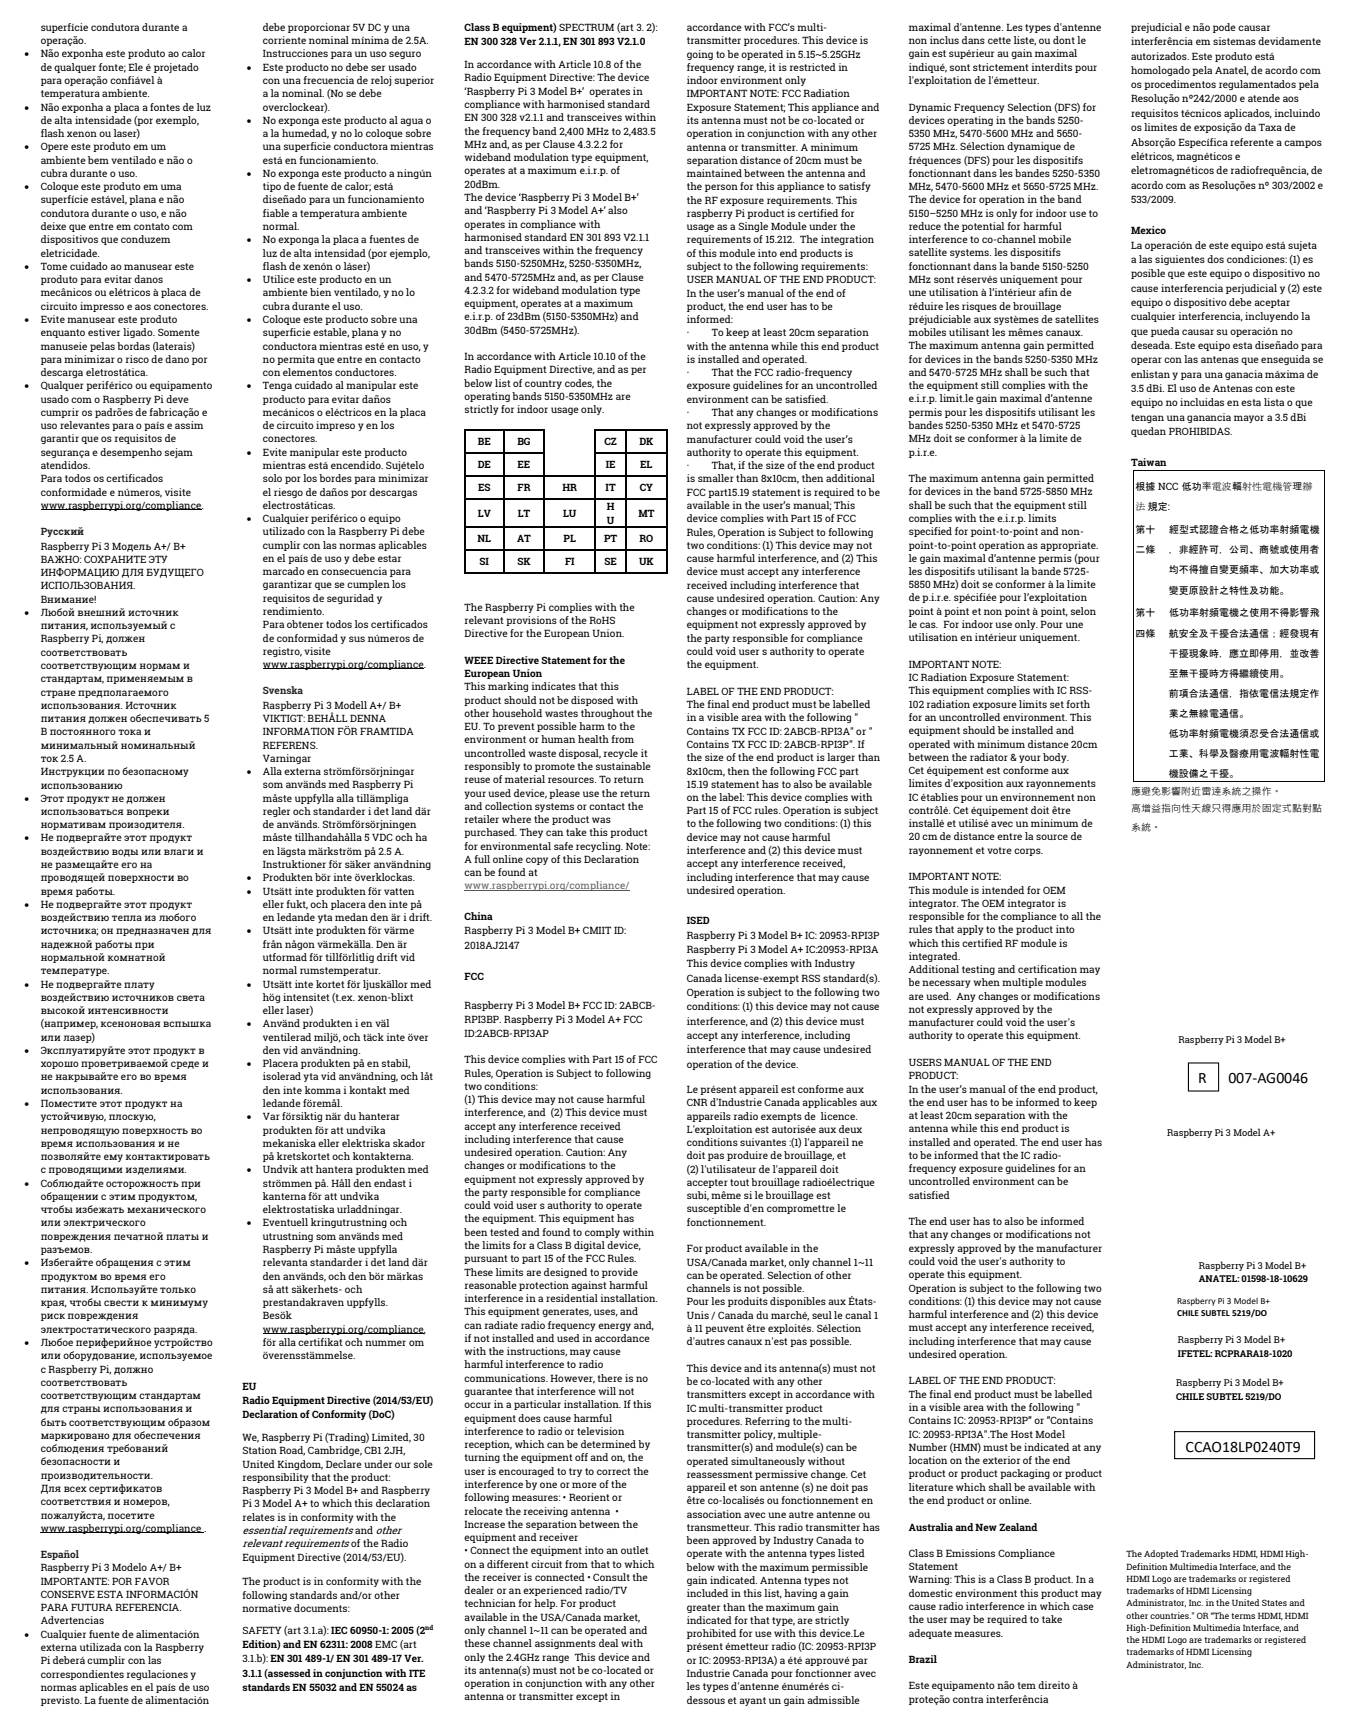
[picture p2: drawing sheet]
<svg xmlns="http://www.w3.org/2000/svg" width="330mm" height="425mm" viewBox="0 0 330 425" stroke-linecap="round" stroke-linejoin="round" font-family="sans-serif">
<defs><g id="words">
<g font-size="3.9">
<text x="294" y="265.9">R</text>
<text x="301.4" y="265.9">007-AG0046</text>
<text x="290.9" y="356.4">CCAO18LP0240T9</text>
</g>
<g font-size="2.6">
<text x="59.5" y="376.5">essential requirements and other</text>
<text x="59.5" y="379.7">relevant requirements of the Radio</text>
</g>
<g font-size="2.5">
<text x="10" y="7.6">superfície condutora durante a</text>
<text x="10" y="10.8">operação.</text>
<text x="64.5" y="7.6">debe proporcionar 5V DC y una</text>
<text x="64.5" y="10.8">corriente nominal mínima de 2.5A.</text>
<text x="114" y="7.6">Class B equipment) SPECTRUM (art 3. 2):</text>
<text x="114" y="11.1">EN 300 328 Ver 2.1.1, EN 301 893 V2.1.0</text>
<text x="168.5" y="7.6">accordance with FCC’s multi-</text>
<text x="168.5" y="10.9">transmitter procedures. This device is</text>
<text x="223" y="7.6">maximal d'antenne. Les types d'antenne</text>
<text x="223" y="10.8">non inclus dans cette liste, ou dont le</text>
<text x="277.5" y="7.6">prejudicial e não pode causar</text>
<text x="277.5" y="11.1">interferência em sistemas devidamente</text>
<text x="6" y="14.1">•</text>
<text x="10" y="14.1">Não exponha este produto ao calor</text>
<text x="10" y="17.4">de qualquer fonte; Ele é projetado</text>
<text x="60.5" y="17.4">•</text>
<text x="64.5" y="14.1">Instrucciones para un uso seguro</text>
<text x="64.5" y="17.4">Este producto no debe ser usado</text>
<text x="114" y="16.7">In accordance with Article 10.8 of the</text>
<text x="168.5" y="14.1">going to be operated in 5.15~5.25GHz</text>
<text x="168.5" y="17.4">frequency range, it is restricted in</text>
<text x="223" y="14.1">gain est supérieur au gain maximal</text>
<text x="223" y="17.4">indiqué, sont strictement interdits pour</text>
<text x="277.5" y="14.6">autorizados. Este produto está</text>
<text x="10" y="20.6">para operação confiável à</text>
<text x="10" y="23.9">temperatura ambiente.</text>
<text x="64.5" y="20.6">con una frecuencia de reloj superior</text>
<text x="64.5" y="23.9">a la nominal. (No se debe</text>
<text x="114" y="20">Radio Equipment Directive: The device</text>
<text x="114" y="23.2">‘Raspberry Pi 3 Model B+’ operates in</text>
<text x="168.5" y="20.7">indoor environment only</text>
<text x="168.5" y="23.9">IMPORTANT NOTE: FCC Radiation</text>
<text x="223" y="20.6">l'exploitation de l'émetteur.</text>
<text x="277.5" y="18.1">homologado pela Anatel, de acordo com</text>
<text x="277.5" y="21.6">os procedimentos regulamentados pela</text>
<text x="6" y="27.1">•</text>
<text x="10" y="27.1">Não exponha a placa a fontes de luz</text>
<text x="64.5" y="27.2">overclockear).</text>
<text x="114" y="26.5">compliance with harmonised standard</text>
<text x="114" y="29.8">EN 300 328 v2.1.1 and transceives within</text>
<text x="168.5" y="27.2">Exposure Statement; This appliance and</text>
<text x="223" y="27.1">Dynamic Frequency Selection (DFS) for</text>
<text x="277.5" y="25.1">Resolução nº242/2000 e atende aos</text>
<text x="277.5" y="28.7">requisitos técnicos aplicados, incluindo</text>
<text x="10" y="30.4">de alta intensidade (por exemplo,</text>
<text x="10" y="33.7">flash xenon ou laser)</text>
<text x="60.5" y="30.4">•</text>
<text x="64.5" y="30.4">No exponga este producto al agua o</text>
<text x="64.5" y="33.7">a la humedad, y no lo coloque sobre</text>
<text x="114" y="33">the frequency band 2,400 MHz to 2,483.5</text>
<text x="168.5" y="30.4">its antenna must not be co-located or</text>
<text x="168.5" y="33.7">operation in conjunction with any other</text>
<text x="223" y="30.4">devices operating in the bands 5250-</text>
<text x="223" y="33.7">5350 MHz, 5470-5600 MHz and 5650-</text>
<text x="277.5" y="32.2">os limites de exposição da Taxa de</text>
<text x="277.5" y="35.7">Absorção Específica referente a campos</text>
<text x="6" y="36.9">•</text>
<text x="10" y="36.9">Opere este produto em um</text>
<text x="10" y="40.2">ambiente bem ventilado e não o</text>
<text x="64.5" y="36.9">una superficie conductora mientras</text>
<text x="64.5" y="40.2">está en funcionamiento.</text>
<text x="114" y="36.3">MHz and, as per Clause 4.3.2.2 for</text>
<text x="114" y="39.5">wideband modulation type equipment,</text>
<text x="168.5" y="37">antenna or transmitter. A minimum</text>
<text x="168.5" y="40.2">separation distance of 20cm must be</text>
<text x="223" y="36.9">5725 MHz. Sélection dynamique de</text>
<text x="223" y="40.2">fréquences (DFS) pour les dispositifs</text>
<text x="277.5" y="39.2">elétricos, magnéticos e</text>
<text x="6" y="46.7">•</text>
<text x="10" y="43.4">cubra durante o uso.</text>
<text x="10" y="46.7">Coloque este produto em uma</text>
<text x="60.5" y="43.5">•</text>
<text x="64.5" y="43.5">No exponga este producto a ningún</text>
<text x="64.5" y="46.7">tipo de fuente de calor; está</text>
<text x="114" y="42.8">operates at a maximum e.i.r.p. of</text>
<text x="114" y="46.1">20dBm.</text>
<text x="168.5" y="43.5">maintained between the antenna and</text>
<text x="168.5" y="46.7">the person for this appliance to satisfy</text>
<text x="223" y="43.4">fonctionnant dans les bandes 5250-5350</text>
<text x="223" y="46.7">MHz, 5470-5600 MHz et 5650-5725 MHz.</text>
<text x="277.5" y="42.8">eletromagnéticos de radiofrequência, de</text>
<text x="277.5" y="46.3">acordo com as Resoluções nº 303/2002 e</text>
<text x="10" y="49.9">superfície estável, plana e não</text>
<text x="10" y="53.2">condutora durante o uso, e não</text>
<text x="64.5" y="49.9">diseñado para un funcionamiento</text>
<text x="64.5" y="53.2">fiable a temperatura ambiente</text>
<text x="114" y="49.3">The device ‘Raspberry Pi 3 Model B+’</text>
<text x="114" y="52.6">and ‘Raspberry Pi 3 Model A+’ also</text>
<text x="168.5" y="50">the RF exposure requirements. This</text>
<text x="168.5" y="53.2">raspberry Pi product is certified for</text>
<text x="223" y="49.9">The device for operation in the band</text>
<text x="223" y="53.2">5150–5250 MHz is only for indoor use to</text>
<text x="277.5" y="49.8">533/2009.</text>
<text x="10" y="59.7">dispositivos que conduzem</text>
<text x="10" y="56.4">deixe que entre em contato com</text>
<text x="60.5" y="59.7">•</text>
<text x="64.5" y="56.5">normal.</text>
<text x="64.5" y="59.7">No exponga la placa a fuentes de</text>
<text x="114" y="55.8">operates in compliance with</text>
<text x="114" y="59.1">harmonised standard EN 301 893 V2.1.1</text>
<text x="168.5" y="56.5">usage as a Single Module under the</text>
<text x="168.5" y="59.7">requirements of 15.212. The integration</text>
<text x="223" y="56.4">reduce the potential for harmful</text>
<text x="223" y="59.7">interference to co-channel mobile</text>
<text x="277.5" y="57.5">Mexico</text>
<text x="10" y="63">eletricidade.</text>
<text x="64.5" y="63">luz de alta intensidad (por ejemplo,</text>
<text x="114" y="62.3">and transceives within the frequency</text>
<text x="114" y="65.6">bands 5150-5250MHz, 5250-5350MHz,</text>
<text x="168.5" y="63">of this module into end products is</text>
<text x="223" y="62.9">satellite systems. les dispositifs</text>
<text x="277.5" y="61">La operación de este equipo está sujeta</text>
<text x="277.5" y="64.6">a las siguientes dos condiciones: (1) es</text>
<text x="6" y="66.2">•</text>
<text x="10" y="66.2">Tome cuidado ao manusear este</text>
<text x="10" y="69.5">produto para evitar danos</text>
<text x="60.5" y="69.5">•</text>
<text x="64.5" y="66.2">flash de xenón o láser)</text>
<text x="64.5" y="69.5">Utilice este producto en un</text>
<text x="114" y="68.8">and 5470-5725MHz and, as per Clause</text>
<text x="168.5" y="66.3">subject to the following requirements:</text>
<text x="168.5" y="69.5">USER MANUAL OF THE END PRODUCT:</text>
<text x="223" y="66.2">fonctionnant dans la bande 5150-5250</text>
<text x="223" y="69.5">MHz sont réservés uniquement pour</text>
<text x="277.5" y="68.1">posible que este equipo o dispositivo no</text>
<text x="277.5" y="71.6">cause interferencia perjudicial y (2) este</text>
<text x="10" y="72.7">mecânicos ou elétricos à placa de</text>
<text x="10" y="76">circuito impresso e aos conectores.</text>
<text x="64.5" y="72.8">ambiente bien ventilado, y no lo</text>
<text x="64.5" y="76">cubra durante el uso.</text>
<text x="114" y="72.1">4.2.3.2 for wideband modulation type</text>
<text x="114" y="75.4">equipment, operates at a maximum</text>
<text x="168.5" y="72.8">In the user’s manual of the end of</text>
<text x="168.5" y="76">product, the end user has to be</text>
<text x="223" y="72.7">une utilisation à l’intérieur afin de</text>
<text x="223" y="76">réduire les risques de brouillage</text>
<text x="277.5" y="75.1">equipo o dispositivo debe aceptar</text>
<text x="6" y="79.3">•</text>
<text x="10" y="79.3">Evite manusear este produto</text>
<text x="10" y="82.5">enquanto estiver ligado. Somente</text>
<text x="60.5" y="79.3">•</text>
<text x="64.5" y="79.3">Coloque este producto sobre una</text>
<text x="64.5" y="82.5">superficie estable, plana y no</text>
<text x="114" y="78.6">e.i.r.p. of 23dBm (5150-5350MHz) and</text>
<text x="114" y="81.9">30dBm (5450-5725MHz).</text>
<text x="168.5" y="79.3">informed:</text>
<text x="168.5" y="82.6">·</text>
<text x="174.7" y="82.6">To keep at least 20cm separation</text>
<text x="223" y="79.2">préjudiciable aux systèmes de satellites</text>
<text x="223" y="82.5">mobiles utilisant les mêmes canaux.</text>
<text x="277.5" y="78.6">cualquier interferencia, incluyendo la</text>
<text x="277.5" y="82.1">que pueda causar su operación no</text>
<text x="10" y="89.1">para minimizar o risco de dano por</text>
<text x="10" y="85.8">manuseie pelas bordas (laterais)</text>
<text x="64.5" y="85.8">conductora mientras esté en uso, y</text>
<text x="64.5" y="89.1">no permita que entre en contacto</text>
<text x="114" y="88.4">In accordance with Article 10.10 of the</text>
<text x="168.5" y="85.8">with the antenna while this end product</text>
<text x="168.5" y="89.1">is installed and operated.</text>
<text x="223" y="85.8">The maximum antenna gain permitted</text>
<text x="223" y="89">for devices in the bands 5250-5350 MHz</text>
<text x="277.5" y="85.6">deseada. Este equipo esta diseñado para</text>
<text x="277.5" y="89.2">operar con las antenas que enseguida se</text>
<text x="6" y="95.5">•</text>
<text x="10" y="92.3">descarga eletrostática.</text>
<text x="10" y="95.5">Qualquer periférico ou equipamento</text>
<text x="60.5" y="95.5">•</text>
<text x="64.5" y="92.3">con elementos conductores.</text>
<text x="64.5" y="95.5">Tenga cuidado al manipular este</text>
<text x="114" y="91.7">Radio Equipment Directive, and as per</text>
<text x="114" y="94.9">below list of country codes, the</text>
<text x="168.5" y="92.4">·</text>
<text x="168.5" y="95.6">exposure guidelines for an uncontrolled</text>
<text x="174.7" y="92.4">That the FCC radio-frequency</text>
<text x="223" y="92.3">and 5470-5725 MHz shall be such that</text>
<text x="223" y="95.5">the equipment still complies with the</text>
<text x="277.5" y="92.7">enlistan y para una ganacia máxima de</text>
<text x="10" y="98.8">usado com o Raspberry Pi deve</text>
<text x="64.5" y="98.8">producto para evitar daños</text>
<text x="114" y="98.2">operating bands 5150-5350MHz are</text>
<text x="114" y="101.4">strictly for indoor usage only.</text>
<text x="168.5" y="98.8">environment can be satisfied.</text>
<text x="223" y="98.8">e.i.r.p. limit.le gain maximal d’antenne</text>
<text x="277.5" y="96.2">3.5 dBi. El uso de Antenas con este</text>
<text x="277.5" y="99.7">equipo no incluidas en esta lista o que</text>
<text x="10" y="105.3">uso relevantes para o país e assim</text>
<text x="10" y="102">cumprir os padrões de fabricação e</text>
<text x="64.5" y="102.1">mecánicos o eléctricos en la placa</text>
<text x="64.5" y="105.3">de circuito impreso y en los</text>
<text x="168.5" y="102.1">·</text>
<text x="168.5" y="105.4">not expressly approved by the</text>
<text x="174.7" y="102.1">That any changes or modifications</text>
<text x="223" y="102">permis pour les dispositifs utilisant les</text>
<text x="223" y="105.3">bandes 5250-5350 MHz et 5470-5725</text>
<text x="277.5" y="103.2">tengan una ganancia mayor a 3.5 dBi</text>
<text x="277.5" y="106.7">quedan PROHIBIDAS.</text>
<text x="10" y="108.6">garantir que os requisitos de</text>
<text x="10" y="111.8">segurança e desempenho sejam</text>
<text x="60.5" y="111.8">•</text>
<text x="64.5" y="108.6">conectores.</text>
<text x="64.5" y="111.8">Evite manipular este producto</text>
<text x="117.3" y="109.3">BE</text>
<text x="127" y="109.3">BG</text>
<text x="148.3" y="109.3">CZ</text>
<text x="156.9" y="109.3">DK</text>
<text x="168.5" y="108.6">manufacturer could void the user’s</text>
<text x="168.5" y="111.9">authority to operate this equipment.</text>
<text x="223" y="108.5">MHz doit se conformer à la limite de</text>
<text x="223" y="111.8">p.i.r.e.</text>
<text x="10" y="115.1">atendidos.</text>
<text x="10" y="118.4">Para todos os certificados</text>
<text x="64.5" y="115.1">mientras está encendido. Sujételo</text>
<text x="64.5" y="118.4">solo por los bordes para minimizar</text>
<text x="117.2" y="114.9">DE</text>
<text x="127" y="114.9">EE</text>
<text x="148.6" y="114.9">IE</text>
<text x="157.1" y="114.9">EL</text>
<text x="168.5" y="115.1">·</text>
<text x="168.5" y="118.4">is smaller than 8x10cm, then additional</text>
<text x="174.7" y="115.1">That, if the size of the end product</text>
<text x="223" y="118.3">The maximum antenna gain permitted</text>
<text x="277.5" y="114.5">Taiwan</text>
<text x="10" y="121.6">conformidade e números, visite</text>
<text x="10" y="124.9">www.raspberrypi.org/compliance.</text>
<text x="64.5" y="121.6">el riesgo de daños por descargas</text>
<text x="64.5" y="124.9">electrostáticas.</text>
<text x="117.3" y="120.6">ES</text>
<text x="127" y="120.6">FR</text>
<text x="138" y="120.6">HR</text>
<text x="148.6" y="120.6">IT</text>
<text x="148.9" y="125.2">H</text>
<text x="157" y="120.6">CY</text>
<text x="168.5" y="121.7">FCC part15.19 statement is required to be</text>
<text x="168.5" y="124.9">available in the user’s manual; This</text>
<text x="223" y="121.6">for devices in the band 5725-5850 MHz</text>
<text x="223" y="124.8">shall be such that the equipment still</text>
<text x="278.6" y="125.2">法 規定:</text>
<text x="278.6" y="120.2">根據 NCC 低功率電波輻射性電機管理辦</text>
<text x="60.5" y="128.1">•</text>
<text x="64.5" y="128.1">Cualquier periférico o equipo</text>
<text x="64.5" y="131.4">utilizado con la Raspberry Pi debe</text>
<text x="117.3" y="126.8">LV</text>
<text x="127" y="126.8">LT</text>
<text x="138.2" y="126.8">LU</text>
<text x="148.9" y="128.5">U</text>
<text x="156.6" y="126.8">MT</text>
<text x="168.5" y="128.2">device complies with Part 15 of FCC</text>
<text x="168.5" y="131.4">Rules, Operation is Subject to following</text>
<text x="223" y="128.1">complies with the e.i.r.p. limits</text>
<text x="223" y="131.4">specified for point-to-point and non-</text>
<text x="278.6" y="130.8">第十</text>
<text x="286.9" y="130.8">經型式認證合格之低功率射頻電機</text>
<text x="10" y="134.9">Raspberry Pi 3 Модель A+/ B+</text>
<text x="64.5" y="134.7">cumplir con las normas aplicables</text>
<text x="64.5" y="137.9">en el país de uso y debe estar</text>
<text x="117.2" y="133.1">NL</text>
<text x="126.9" y="133.1">AT</text>
<text x="138.3" y="133.1">PL</text>
<text x="148.2" y="133.1">PT</text>
<text x="156.9" y="133.1">RO</text>
<text x="168.5" y="134.7">two conditions: (1) This device may not</text>
<text x="168.5" y="138">cause harmful interference, and (2) This</text>
<text x="223" y="134.6">point-to-point operation as appropriate.</text>
<text x="223" y="137.9">le gain maximal d’antenne permis (pour</text>
<text x="278.6" y="135.8">二條</text>
<text x="286.8" y="135.8">，非經許可，公司、商號或使用者</text>
<text x="10" y="138.1">ВАЖНО: СОХРАНИТЕ ЭТУ</text>
<text x="10" y="141.4">ИНФОРМАЦИЮ ДЛЯ БУДУЩЕГО</text>
<text x="64.5" y="141.2">marcado en consecuencia para</text>
<text x="117.7" y="138.7">SI</text>
<text x="127" y="138.7">SK</text>
<text x="138.6" y="138.7">FI</text>
<text x="148.3" y="138.7">SE</text>
<text x="156.8" y="138.7">UK</text>
<text x="168.5" y="141.2">device must accept any interference</text>
<text x="223" y="141.1">les dispositifs utilisant la bande 5725-</text>
<text x="286.8" y="140.7">均不得擅自變更頻率、加大功率或</text>
<text x="10" y="144.7">ИСПОЛЬЗОВАНИЯ.</text>
<text x="10" y="147.9">Внимание!</text>
<text x="64.5" y="144.4">garantizar que se cumplen los</text>
<text x="64.5" y="147.7">requisitos de seguridad y</text>
<text x="114" y="149.9">The Raspberry Pi complies with the</text>
<text x="168.5" y="144.4">received including interference that</text>
<text x="168.5" y="147.7">cause undesired operation. Caution: Any</text>
<text x="223" y="144.4">5850 MHz) doit se conformer à la limite</text>
<text x="223" y="147.6">de p.i.r.e. spécifiée pour l’exploitation</text>
<text x="286.8" y="145.7">變更原設計之特性及功能。</text>
<text x="6" y="151.1">•</text>
<text x="10" y="151.1">Любой внешний источник</text>
<text x="10" y="154.4">питания, используемый с</text>
<text x="64.5" y="150.9">rendimiento.</text>
<text x="64.5" y="154.2">Para obtener todos los certificados</text>
<text x="114" y="153.1">relevant provisions of the RoHS</text>
<text x="168.5" y="151">changes or modifications to the</text>
<text x="168.5" y="154.2">equipment not expressly approved by</text>
<text x="223" y="150.9">point à point et non point à point, selon</text>
<text x="223" y="154.1">le cas. For indoor use only. Pour une</text>
<text x="278.6" y="151.3">第十</text>
<text x="286.9" y="151.3">低功率射頻電機之使用不得影響飛</text>
<text x="10" y="157.7">Raspberry Pi, должен</text>
<text x="10" y="160.9">соответствовать</text>
<text x="64.5" y="157.4">de conformidad y sus números de</text>
<text x="64.5" y="160.7">registro, visite</text>
<text x="114" y="156.4">Directive for the European Union.</text>
<text x="168.5" y="157.5">the party responsible for compliance</text>
<text x="168.5" y="160.7">could void user s authority to operate</text>
<text x="223" y="157.4">utilisation en intérieur uniquement.</text>
<text x="278.6" y="156.3">四條</text>
<text x="286.8" y="156.2">航安全及干擾合法通信；經發現有</text>
<text x="286.8" y="161.2">干擾現象時，應立即停用，並改善</text>
<text x="10" y="164.2">соответствующим нормам и</text>
<text x="10" y="167.4">стандартам, применяемым в</text>
<text x="64.5" y="164">www.raspberrypi.org/compliance.</text>
<text x="114" y="162.9">WEEE Directive Statement for the</text>
<text x="114" y="166.2">European Union</text>
<text x="168.5" y="164">the equipment.</text>
<text x="223" y="163.9">IMPORTANT NOTE:</text>
<text x="223" y="167.2">IC Radiation Exposure Statement:</text>
<text x="286.8" y="166.1">至無干擾時方得繼續使用。</text>
<text x="10" y="170.7">стране предполагаемого</text>
<text x="10" y="174">использования. Источник</text>
<text x="64.5" y="173.9">Raspberry Pi 3 Modell A+/ B+</text>
<text x="114" y="169.4">This marking indicates that this</text>
<text x="114" y="172.7">product should not be disposed with</text>
<text x="168.5" y="170.5">LABEL OF THE END PRODUCT:</text>
<text x="168.5" y="173.8">The final end product must be labelled</text>
<text x="223" y="170.4">This equipment complies with IC RSS-</text>
<text x="223" y="173.7">102 radiation exposure limits set forth</text>
<text x="286.8" y="171.1">前項合法通信，指依電信法規定作</text>
<text x="10" y="177.2">питания должен обеспечивать 5</text>
<text x="64.5" y="177.2">VIKTIGT: BEHÅLL DENNA</text>
<text x="114" y="175.9">other household wastes throughout the</text>
<text x="114" y="179.2">EU. To prevent possible harm to the</text>
<text x="168.5" y="177">in a visible area with the following &quot;</text>
<text x="223" y="177">for an uncontrolled environment. This</text>
<text x="286.8" y="176">業之無線電通信。</text>
<text x="10" y="183.7">минимальный номинальный</text>
<text x="10" y="180.5">В постоянного тока и</text>
<text x="64.5" y="180.5">INFORMATION FÖR FRAMTIDA</text>
<text x="64.5" y="183.7">REFERENS.</text>
<text x="114" y="182.5">environment or human health from</text>
<text x="114" y="185.7">uncontrolled waste disposal, recycle it</text>
<text x="168.5" y="183.6">Contains TX FCC ID: 2ABCB-RPI3P&quot;. If</text>
<text x="168.5" y="180.3">Contains TX FCC ID: 2ABCB-RPI3A&quot; or &quot;</text>
<text x="223" y="180.2">equipment should be installed and</text>
<text x="223" y="183.5">operated with minimum distance 20cm</text>
<text x="286.8" y="180.9">低功率射頻電機須忍受合法通信或</text>
<text x="286.8" y="185.9">工業、科學及醫療用電波輻射性電</text>
<text x="10" y="187">ток 2.5 А.</text>
<text x="10" y="190.3">Инструкции по безопасному</text>
<text x="60.5" y="190.3">•</text>
<text x="64.5" y="187">Varningar</text>
<text x="64.5" y="190.3">Alla externa strömförsörjningar</text>
<text x="114" y="189">responsibly to promote the sustainable</text>
<text x="168.5" y="186.8">the size of the end product is larger than</text>
<text x="168.5" y="190.1">8x10cm, then the following FCC part</text>
<text x="223" y="186.7">between the radiator &amp; your body.</text>
<text x="223" y="190">Cet équipement est conforme aux</text>
<text x="286.8" y="190.8">機設備之干擾。</text>
<text x="6" y="196.7">•</text>
<text x="10" y="196.7">Этот продукт не должен</text>
<text x="10" y="193.5">использованию</text>
<text x="64.5" y="193.5">som används med Raspberry Pi</text>
<text x="64.5" y="196.7">måste uppfylla alla tillämpliga</text>
<text x="114" y="192.2">reuse of material resources. To return</text>
<text x="114" y="195.5">your used device, please use the return</text>
<text x="168.5" y="193.3">15.19 statement has to also be available</text>
<text x="168.5" y="196.6">on the label: This device complies with</text>
<text x="223" y="193.2">limites d'exposition aux rayonnements</text>
<text x="223" y="196.5">IC établies pour un environnement non</text>
<text x="277.5" y="195.1">應避免影響附近雷逹系統之操作。</text>
<text x="10" y="200">использоваться вопреки</text>
<text x="10" y="203.3">нормативам произодителя.</text>
<text x="64.5" y="200">regler och standarder i det land där</text>
<text x="64.5" y="203.2">de används. Strömförsörjningen</text>
<text x="114" y="198.7">and collection systems or contact the</text>
<text x="114" y="202">retailer where the product was</text>
<text x="168.5" y="199.8">Part 15 of FCC rules. Operation is subject</text>
<text x="168.5" y="203.1">to the following two conditions: (1) this</text>
<text x="223" y="199.7">contrôlé. Cet équipement doit être</text>
<text x="223" y="203">installé et utilisé avec un minimum de</text>
<text x="277.5" y="199.4">高增益指向性天線只得應用於固定式點對點</text>
<text x="6" y="206.5">•</text>
<text x="10" y="206.5">Не подвергайте этот продукт</text>
<text x="10" y="209.8">воздействию воды или влаги и</text>
<text x="64.5" y="206.5">måste tillhandahålla 5 VDC och ha</text>
<text x="64.5" y="209.8">en lägsta märkström på 2.5 A.</text>
<text x="114" y="205.2">purchased. They can take this product</text>
<text x="114" y="208.5">for environmental safe recycling. Note:</text>
<text x="168.5" y="206.3">device may not cause harmful</text>
<text x="168.5" y="209.6">interference and (2) this device must</text>
<text x="223" y="206.2">20 cm de distance entre la source de</text>
<text x="223" y="209.5">rayonnement et votre corps.</text>
<text x="277.5" y="204">系統。</text>
<text x="10" y="213">не размещайте его на</text>
<text x="64.5" y="213">Instruktioner för säker användning</text>
<text x="114" y="211.8">A full online copy of this Declaration</text>
<text x="114" y="215">can be found at</text>
<text x="168.5" y="212.9">accept any interference received,</text>
<text x="10" y="216.3">проводящей поверхности во</text>
<text x="10" y="219.6">время работы.</text>
<text x="60.5" y="216.3">•</text>
<text x="60.5" y="219.6">•</text>
<text x="64.5" y="216.3">Produkten bör inte överklockas.</text>
<text x="64.5" y="219.6">Utsätt inte produkten för vatten</text>
<text x="168.5" y="216.1">including interference that may cause</text>
<text x="168.5" y="219.4">undesired operation.</text>
<text x="223" y="216">IMPORTANT NOTE:</text>
<text x="223" y="219.3">This module is intended for OEM</text>
<text x="6" y="222.8">•</text>
<text x="10" y="222.8">Не подвергайте этот продукт</text>
<text x="10" y="226.1">воздействию тепла из любого</text>
<text x="64.5" y="222.8">eller fukt, och placera den inte på</text>
<text x="64.5" y="226.1">en ledande yta medan den är i drift.</text>
<text x="114" y="225.8">China</text>
<text x="168.5" y="226.9">ISED</text>
<text x="223" y="222.5">integrator. The OEM integrator is</text>
<text x="223" y="225.8">responsible for the compliance to all the</text>
<text x="10" y="229.3">источника; он предназначен для</text>
<text x="10" y="232.6">надежной работы при</text>
<text x="60.5" y="229.3">•</text>
<text x="64.5" y="229.3">Utsätt inte produkten för värme</text>
<text x="64.5" y="232.6">från någon värmekälla. Den är</text>
<text x="114" y="229.3">Raspberry Pi 3 Model B+ CMIIT ID:</text>
<text x="114" y="232.8">2018AJ2147</text>
<text x="168.5" y="230.4">Raspberry Pi 3 Model B+ IC: 20953-RPI3P</text>
<text x="168.5" y="233.9">Raspberry Pi 3 Model A+ IC:20953-RPI3A</text>
<text x="223" y="229.1">rules that apply to the product into</text>
<text x="223" y="232.3">which this certified RF module is</text>
<text x="10" y="235.9">нормальной комнатной</text>
<text x="10" y="239.1">температуре.</text>
<text x="64.5" y="235.9">utformad för tillförlitlig drift vid</text>
<text x="64.5" y="239.1">normal rumstemperatur.</text>
<text x="168.5" y="237.4">This device complies with Industry</text>
<text x="223" y="235.6">integrated.</text>
<text x="223" y="238.8">Additional testing and certification may</text>
<text x="6" y="242.4">•</text>
<text x="10" y="242.4">Не подвергайте плату</text>
<text x="10" y="245.6">воздействию источников света</text>
<text x="60.5" y="242.4">•</text>
<text x="64.5" y="242.4">Utsätt inte kortet för ljuskällor med</text>
<text x="64.5" y="245.6">hög intensitet (t.ex. xenon-blixt</text>
<text x="114" y="240.5">FCC</text>
<text x="168.5" y="244.4">Operation is subject to the following two</text>
<text x="168.5" y="240.9">Canada license-exempt RSS standard(s).</text>
<text x="223" y="242.1">be necessary when multiple modules</text>
<text x="223" y="245.3">are used. Any changes or modifications</text>
<text x="10" y="248.9">высокой интенсивности</text>
<text x="64.5" y="248.9">eller laser)</text>
<text x="114" y="247.6">Raspberry Pi 3 Model B+ FCC ID: 2ABCB-</text>
<text x="114" y="251.1">RPI3BP. Raspberry Pi 3 Model A+ FCC</text>
<text x="168.5" y="251.5">interference, and (2) this device must</text>
<text x="168.5" y="248">conditions: (1) this device may not cause</text>
<text x="223" y="248.6">not expressly approved by the</text>
<text x="223" y="251.8">manufacturer could void the user's</text>
<text x="10" y="252.1">(например, ксеноновая вспышка</text>
<text x="10" y="255.4">или лазер)</text>
<text x="60.5" y="252.1">•</text>
<text x="64.5" y="252.1">Använd produkten i en väl</text>
<text x="64.5" y="255.4">ventilerad miljö, och täck inte över</text>
<text x="114" y="254.6">ID:2ABCB-RPI3AP</text>
<text x="168.5" y="255">accept any interference, including</text>
<text x="223" y="255.1">authority to operate this equipment.</text>
<text x="6" y="258.6">•</text>
<text x="10" y="258.6">Эксплуатируйте этот продукт в</text>
<text x="10" y="261.9">хорошо проветриваемой среде и</text>
<text x="60.5" y="261.9">•</text>
<text x="64.5" y="258.6">den vid användning.</text>
<text x="64.5" y="261.9">Placera produkten på en stabil,</text>
<text x="114" y="260.9">This device complies with Part 15 of FCC</text>
<text x="168.5" y="258.5">interference that may cause undesired</text>
<text x="168.5" y="262">operation of the device.</text>
<text x="223" y="261.6">USERS MANUAL OF THE END</text>
<text x="10" y="265.2">не накрывайте его во время</text>
<text x="10" y="268.4">использования.</text>
<text x="64.5" y="265.2">isolerad yta vid användning, och låt</text>
<text x="64.5" y="268.4">den inte komma i kontakt med</text>
<text x="114" y="264.2">Rules, Operation is Subject to following</text>
<text x="114" y="267.5">two conditions:</text>
<text x="168.5" y="268.3">Le présent appareil est conforme aux</text>
<text x="223" y="264.9">PRODUCT:</text>
<text x="223" y="268.1">In the user’s manual of the end product,</text>
<text x="6" y="271.7">•</text>
<text x="10" y="271.7">Поместите этот продукт на</text>
<text x="10" y="275">устойчивую, плоскую,</text>
<text x="60.5" y="274.9">•</text>
<text x="64.5" y="274.9">Var försiktig när du hanterar</text>
<text x="64.5" y="271.7">ledande föremål.</text>
<text x="114" y="270.7">(1) This device may not cause harmful</text>
<text x="114" y="274">interference, and (2) This device must</text>
<text x="168.5" y="271.5">CNR d'Industrie Canada applicables aux</text>
<text x="168.5" y="274.8">appareils radio exempts de licence.</text>
<text x="223" y="271.4">the end user has to be informed to keep</text>
<text x="223" y="274.7">at least 20cm separation with the</text>
<text x="10" y="278.2">непроводящую поверхность во</text>
<text x="10" y="281.5">время использования и не</text>
<text x="64.5" y="278.2">produkten för att undvika</text>
<text x="64.5" y="281.5">mekaniska eller elektriska skador</text>
<text x="114" y="277.2">accept any interference received</text>
<text x="114" y="280.5">including interference that cause</text>
<text x="168.5" y="278">L'exploitation est autorisée aux deux</text>
<text x="168.5" y="281.3">conditions suivantes :(1) l'appareil ne</text>
<text x="223" y="277.9">antenna while this end product is</text>
<text x="223" y="281.2">installed and operated. The end user has</text>
<text x="10" y="284.7">позволяйте ему контактировать</text>
<text x="10" y="288">с проводящими изделиями.</text>
<text x="60.5" y="288">•</text>
<text x="64.5" y="284.7">på kretskortet och kontakterna.</text>
<text x="64.5" y="288">Undvik att hantera produkten med</text>
<text x="114" y="283.7">undesired operation. Caution: Any</text>
<text x="114" y="287">changes or modifications to the</text>
<text x="168.5" y="284.5">doit pas produire de brouillage, et</text>
<text x="168.5" y="287.8">(2) l'utilisateur de l'appareil doit</text>
<text x="223" y="284.4">to be informed that the IC radio-</text>
<text x="223" y="287.7">frequency exposure guidelines for an</text>
<text x="6" y="291.3">•</text>
<text x="10" y="291.3">Соблюдайте осторожность при</text>
<text x="64.5" y="291.2">strömmen på. Håll den endast i</text>
<text x="114" y="290.2">equipment not expressly approved by</text>
<text x="114" y="293.5">the party responsible for compliance</text>
<text x="168.5" y="291">accepter tout brouillage radioélectrique</text>
<text x="223" y="290.9">uncontrolled environment can be</text>
<text x="10" y="294.5">обращении с этим продуктом,</text>
<text x="10" y="297.7">чтобы избежать механического</text>
<text x="64.5" y="294.5">kanterna för att undvika</text>
<text x="64.5" y="297.7">elektrostatiska urladdningar.</text>
<text x="114" y="296.8">could void user s authority to operate</text>
<text x="168.5" y="294.3">subi, même si le brouillage est</text>
<text x="168.5" y="297.6">susceptible d'en compromettre le</text>
<text x="223" y="294.2">satisfied</text>
<text x="10" y="301">или электрического</text>
<text x="10" y="304.3">повреждения печатной платы и</text>
<text x="60.5" y="301">•</text>
<text x="64.5" y="301">Eventuell kringutrustning och</text>
<text x="64.5" y="304.2">utrustning som används med</text>
<text x="114" y="300">the equipment. This equipment has</text>
<text x="114" y="303.3">been tested and found to comply within</text>
<text x="168.5" y="300.8">fonctionnement.</text>
<text x="223" y="300.7">The end user has to also be informed</text>
<text x="223" y="304">that any changes or modifications not</text>
<text x="6" y="310.8">•</text>
<text x="10" y="307.5">разъемов.</text>
<text x="10" y="310.8">Избегайте обращения с этим</text>
<text x="64.5" y="307.5">Raspberry Pi måste uppfylla</text>
<text x="64.5" y="310.8">relevanta standarder i det land där</text>
<text x="114" y="306.5">the limits for a Class B digital device,</text>
<text x="114" y="309.8">pursuant to part 15 of the FCC Rules.</text>
<text x="168.5" y="307.3">For product available in the</text>
<text x="168.5" y="310.6">USA/Canada market, only channel 1~11</text>
<text x="223" y="307.2">expressly approved by the manufacturer</text>
<text x="223" y="310.5">could void the user's authority to</text>
<text x="10" y="314">продуктом во время его</text>
<text x="10" y="317.3">питания. Используйте только</text>
<text x="64.5" y="314">den används, och den bör märkas</text>
<text x="64.5" y="317.3">så att säkerhets- och</text>
<text x="114" y="313.1">These limits are designed to provide</text>
<text x="114" y="316.3">reasonable protection against harmful</text>
<text x="168.5" y="313.9">can be operated. Selection of other</text>
<text x="168.5" y="317.1">channels is not possible.</text>
<text x="223" y="313.7">operate this equipment.</text>
<text x="223" y="317">Operation is subject to the following two</text>
<text x="10" y="320.6">края, чтобы свести к минимуму</text>
<text x="10" y="323.8">риск повреждения</text>
<text x="64.5" y="320.5">prestandakraven uppfylls.</text>
<text x="64.5" y="323.8">Besök</text>
<text x="114" y="319.6">interference in a residential installation.</text>
<text x="114" y="322.8">This equipment generates, uses, and</text>
<text x="168.5" y="320.4">Pour les produits disponibles aux États-</text>
<text x="168.5" y="323.6">Unis / Canada du marché, seul le canal 1</text>
<text x="223" y="320.3">conditions: (1) this device may not cause</text>
<text x="223" y="323.5">harmful interference and (2) this device</text>
<text x="10" y="327.1">электростатического разряда.</text>
<text x="64.5" y="327.1">www.raspberrypi.org/compliance,</text>
<text x="114" y="326.1">can radiate radio frequency energy and,</text>
<text x="114" y="329.3">if not installed and used in accordance</text>
<text x="168.5" y="326.9">à 11 peuvent être exploités. Sélection</text>
<text x="223" y="326.8">must accept any interference received,</text>
<text x="6" y="330.3">•</text>
<text x="10" y="330.3">Любое периферийное устройство</text>
<text x="10" y="333.6">или оборудование, используемое</text>
<text x="64.5" y="330.3">för alla certifikat och nummer om</text>
<text x="64.5" y="333.5">överensstämmelse.</text>
<text x="114" y="332.6">with the instructions, may cause</text>
<text x="114" y="335.8">harmful interference to radio</text>
<text x="168.5" y="330.1">d'autres canaux n'est pas possible.</text>
<text x="223" y="330">including interference that may cause</text>
<text x="223" y="333.3">undesired operation.</text>
<text x="10" y="340.1">соответствовать</text>
<text x="10" y="336.9">с Raspberry Pi, должно</text>
<text x="59.5" y="341">EU</text>
<text x="114" y="339.1">communications. However, there is no</text>
<text x="168.5" y="336.6">This device and its antenna(s) must not</text>
<text x="168.5" y="339.9">be co-located with any other</text>
<text x="223" y="339.8">LABEL OF THE END PRODUCT:</text>
<text x="10" y="343.3">соответствующим стандартам</text>
<text x="10" y="346.6">для страны использования и</text>
<text x="59.5" y="344.6">Radio Equipment Directive (2014/53/EU)</text>
<text x="114" y="342.4">guarantee that interference will not</text>
<text x="114" y="345.6">occur in a particular installation. If this</text>
<text x="168.5" y="343.2">transmitters except in accordance with</text>
<text x="168.5" y="346.4">IC multi-transmitter product</text>
<text x="223" y="343">The final end product must be labelled</text>
<text x="223" y="346.3">in a visible area with the following &quot;</text>
<text x="10" y="349.9">быть соответствующим образом</text>
<text x="10" y="353.1">маркировано для обеспечения</text>
<text x="59.5" y="348.1">Declaration of Conformity (DoC)</text>
<text x="59.5" y="353.7">We, Raspberry Pi (Trading) Limited, 30</text>
<text x="114" y="348.9">equipment does cause harmful</text>
<text x="114" y="352.2">interference to radio or television</text>
<text x="168.5" y="349.7">procedures. Referring to the multi-</text>
<text x="168.5" y="352.9">transmitter policy, multiple-</text>
<text x="223" y="349.5">Contains IC: 20953-RPI3P” or ”Contains</text>
<text x="223" y="352.8">IC: 20953-RPI3A&quot;.The Host Model</text>
<text x="10" y="356.4">соблюдения требований</text>
<text x="10" y="359.6">безопасности и</text>
<text x="59.5" y="357">Station Road, Cambridge, CB1 2JH,</text>
<text x="114" y="355.4">reception, which can be determined by</text>
<text x="114" y="358.7">turning the equipment off and on, the</text>
<text x="168.5" y="356.2">transmitter(s) and module(s) can be</text>
<text x="168.5" y="359.5">operated simultaneously without</text>
<text x="223" y="356.1">Number (HMN) must be indicated at any</text>
<text x="223" y="359.3">location on the exterior of the end</text>
<text x="10" y="362.9">производительности.</text>
<text x="59.5" y="360.2">United Kingdom, Declare under our sole</text>
<text x="59.5" y="363.4">responsibility that the product:</text>
<text x="114" y="361.9">user is encouraged to try to correct the</text>
<text x="114" y="365.2">interference by one or more of the</text>
<text x="168.5" y="362.7">reassessment permissive change. Cet</text>
<text x="168.5" y="366">appareil et son antenne (s) ne doit pas</text>
<text x="223" y="362.6">product or product packaging or product</text>
<text x="223" y="365.8">literature which shall be available with</text>
<text x="10" y="366.2">Для всех сертификатов</text>
<text x="10" y="369.4">соответствия и номеров,</text>
<text x="59.5" y="370">Pi 3 Model A+ to which this declaration</text>
<text x="59.5" y="366.7">Raspberry Pi 3 Model B+ and Raspberry</text>
<text x="114" y="368.5">following measures: • Reorient or</text>
<text x="114" y="371.7">relocate the receiving antenna •</text>
<text x="168.5" y="369.2">être co-localisés ou fonctionnement en</text>
<text x="223" y="369.1">the end product or online.</text>
<text x="10" y="372.7">пожалуйста, посетите</text>
<text x="10" y="375.9">www.raspberrypi.org/compliance .</text>
<text x="59.5" y="373.2">relates is in conformity with the</text>
<text x="114" y="375">Increase the separation between the</text>
<text x="168.5" y="372.5">association avec une autre antenne ou</text>
<text x="168.5" y="375.8">transmetteur. This radio transmitter has</text>
<text x="223" y="375.6">Australia and New Zealand</text>
<text x="59.5" y="383">Equipment Directive (2014/53/EU).</text>
<text x="114" y="378.2">equipment and receiver</text>
<text x="114" y="381.5">• Connect the equipment into an outlet</text>
<text x="168.5" y="379">been approved by Industry Canada to</text>
<text x="168.5" y="382.2">operate with the antenna types listed</text>
<text x="223" y="382.1">Class B Emissions Compliance</text>
<text x="10" y="385.7">Raspberry Pi 3 Modelo A+/ B+</text>
<text x="10" y="388.9">IMPORTANTE: POR FAVOR</text>
<text x="59.5" y="389.1">The product is in conformity with the</text>
<text x="114" y="384.7">on a different circuit from that to which</text>
<text x="114" y="388">the receiver is connected • Consult the</text>
<text x="168.5" y="385.5">below with the maximum permissible</text>
<text x="168.5" y="388.7">gain indicated. Antenna types not</text>
<text x="223" y="385.4">Statement</text>
<text x="223" y="388.6">Warning: This is a Class B product. In a</text>
<text x="10" y="392.1">CONSERVE ESTA INFORMACIÓN</text>
<text x="10" y="395.4">PARA FUTURA REFERENCIA.</text>
<text x="59.5" y="392.3">following standards and/or other</text>
<text x="59.5" y="395.6">normative documents:</text>
<text x="114" y="391.2">dealer or an experienced radio/TV</text>
<text x="114" y="394.5">technician for help. For product</text>
<text x="168.5" y="392">included in this list, having a gain</text>
<text x="168.5" y="395.3">greater than the maximum gain</text>
<text x="223" y="391.9">domestic environment this product may</text>
<text x="223" y="395.1">cause radio interference in which case</text>
<text x="6" y="401.9">•</text>
<text x="10" y="398.7">Advertencias</text>
<text x="10" y="401.9">Cualquier fuente de alimentación</text>
<text x="59.5" y="401">SAFETY (art 3.1.a): IEC 60950-1: 2005 (2</text>
<text x="114" y="397.8">available in the USA/Canada market,</text>
<text x="114" y="401">only channel 1~11 can be operated and</text>
<text x="168.5" y="398.5">indicated for that type, are strictly</text>
<text x="168.5" y="401.8">prohibited for use with this device.Le</text>
<text x="223" y="398.4">the user may be required to take</text>
<text x="223" y="401.7">adequate measures.</text>
<text x="10" y="405.2">externa utilizada con la Raspberry</text>
<text x="59.5" y="404.5">Edition) and EN 62311: 2008 EMC (art</text>
<text x="114" y="404.3">these channel assignments deal with</text>
<text x="114" y="407.5">only the 2.4GHz range This device and</text>
<text x="168.5" y="405">présent émetteur radio (IC: 20953-RPI3P</text>
<text x="10" y="408.4">Pi deberá cumplir con las</text>
<text x="10" y="411.7">correspondientes regulaciones y</text>
<text x="59.5" y="408">3.1.b): EN 301 489-1/ EN 301 489-17 Ver.</text>
<text x="59.5" y="411.5">3.1.1 (assessed in conjunction with ITE</text>
<text x="114" y="410.8">its antenna(s) must not be co-located or</text>
<text x="168.5" y="408.3">or IC: 20953-RPI3A) a été approuvé par</text>
<text x="168.5" y="411.6">Industrie Canada pour fonctionner avec</text>
<text x="223" y="408.2">Brazil</text>
<text x="10" y="415">normas aplicables en el país de uso</text>
<text x="10" y="418.2">previsto. La fuente de alimentación</text>
<text x="59.5" y="415">standards EN 55032 and EN 55024 as</text>
<text x="114" y="414.1">operation in conjunction with any other</text>
<text x="114" y="417.3">antenna or transmitter except in</text>
<text x="168.5" y="414.8">les types d'antenne énumérés ci-</text>
<text x="168.5" y="418.1">dessous et ayant un gain admissible</text>
<text x="223" y="414.5">Este equipamento não tem direito à</text>
<text x="223" y="418">proteção contra interferência</text>
</g>
<g font-size="2.5" fill="#212121">
<text x="10" y="131.4">Pусский</text>
<text x="64.5" y="170.4">Svenska</text>
<text x="10" y="382.4">Español</text>
</g>
<text font-size="2.5" fill="#0563c1" x="114" y="218.3">www.raspberrypi.org/compliance/</text>
<g font-size="2.3">
<text x="289.1" y="255.9">Raspberry Pi 3 Model B+</text>
<text x="286.4" y="278.8">Raspberry Pi 3 Model A+</text>
<text x="294.2" y="311.3">Raspberry Pi 3 Model B+</text>
<text x="294.2" y="314.6">ANATEL</text>
<text x="303.6" y="314.6">: 01598-18-10629</text>
<text x="288.9" y="320">Raspberry Pi 3 Model B+</text>
<text x="288.9" y="323.1">CHILE SUBTEL 5219/DO</text>
<text x="289" y="329.7">Raspberry Pi 3 Model B+</text>
<text x="289" y="333">IFETEL: RCPRARA18-1020</text>
<text x="288.6" y="340.2">Raspberry Pi 3 Model B+</text>
<text x="288.6" y="343.5">CHILE SUBTEL 5219/DO</text>
</g>
<g font-size="2.1">
<text x="276.4" y="382.2">The Adopted Trademarks HDMI, HDMI High-</text>
<text x="276.4" y="385.2">Definition Multimedia Interface, and the</text>
<text x="276.4" y="388.2">HDMI Logo are trademarks or registered</text>
<text x="276.4" y="391.2">trademarks of HDMI Licensing</text>
<text x="276.4" y="394.2">Administrator, Inc. in the United States and</text>
<text x="276.4" y="397.3">other countries.&quot; OR “The terms HDMI, HDMI</text>
<text x="276.4" y="400.3">High-Definition Multimedia Interface, and</text>
<text x="276.4" y="403.3">the HDMI Logo are trademarks or registered</text>
<text x="276.4" y="406.3">trademarks of HDMI Licensing</text>
<text x="276.4" y="409.3">Administrator, Inc.</text>
</g>
<text font-size="1.6" x="104.4" y="400.1">nd</text>
</g></defs>
<path d="M10 125.1h39.4" fill="none" stroke="#000" stroke-width=".25"/>
<path d="M10 128.8h10.7v3.2h-10.7z" fill-rule="evenodd" fill="#fff"/>
<path d="M10 376.1h40.1" fill="none" stroke="#000" stroke-width=".25"/>
<path d="M10 379.8h9.4v3.3h-9.4z" fill-rule="evenodd" fill="#fff"/>
<path d="M64.5 164.1h39.5" fill="none" stroke="#000" stroke-width=".25"/>
<path d="M64.5 167.9h9.9v3.2h-9.9z" fill-rule="evenodd" fill="#fff"/>
<path d="M64.5 327.3h39.5" fill="none" stroke="#000" stroke-width=".25"/>
<g fill="#fff">
<path d="M114.4 105.7h9v5.3h-9z" fill-rule="evenodd"/>
<path d="M116.1 106.7h5.6v3.3h-5.6z" fill-rule="evenodd"/>
<path d="M123.6 105.7h9.8v5.3h-9.8z" fill-rule="evenodd"/>
<path d="M125.5 106.7h6.2v3.3h-6.2z" fill-rule="evenodd"/>
<path d="M146.3 105.7h7.2v5.3h-7.2z" fill-rule="evenodd"/>
<path d="M148 106.7h3.7v3.3h-3.7z" fill-rule="evenodd"/>
<path d="M153.6 105.7h9.8v5.3h-9.8z" fill-rule="evenodd"/>
<path d="M155.5 106.7h6.2v3.3h-6.2z" fill-rule="evenodd"/>
</g>
<path d="M114 105.3h.3v.4h-.3zM123.4 105.3h.4v.4h-.4zM133.4 105.3h.4v.4h-.4zM145.9 105.3h.4v.4h-.4zM153.4 105.3h.4v.4h-.4zM163.4 105.3h.4v.4h-.4z" fill="#000"/>
<path d="M114.2 105.7v5.3M114.3 105.5h9.1M123.6 105.7v5.3M123.8 105.5h9.6M133.6 105.7v5.3M146.1 105.7v5.3M146.3 105.5h7.1M153.6 105.7v5.3M153.8 105.5h9.6M163.6 105.7v5.3" fill="none" stroke="#000" stroke-width=".34"/>
<g fill="#fff">
<path d="M114.4 111.3h9v5.3h-9z" fill-rule="evenodd"/>
<path d="M116.1 112.4h5.6v3.2h-5.6z" fill-rule="evenodd"/>
<path d="M123.6 111.3h9.8v5.3h-9.8z" fill-rule="evenodd"/>
<path d="M125.5 112.4h6.2v3.2h-6.2z" fill-rule="evenodd"/>
<path d="M146.3 111.3h7.2v5.3h-7.2z" fill-rule="evenodd"/>
<path d="M148 112.4h3.7v3.2h-3.7z" fill-rule="evenodd"/>
<path d="M153.6 111.3h9.8v5.3h-9.8z" fill-rule="evenodd"/>
<path d="M155.5 112.4h6.2v3.2h-6.2z" fill-rule="evenodd"/>
</g>
<path d="M114 111h.3v.3h-.3zM123.4 111h.4v.3h-.4zM133.4 111h.4v.3h-.4zM145.9 111h.4v.3h-.4zM153.4 111h.4v.3h-.4zM163.4 111h.4v.3h-.4z" fill="#000"/>
<path d="M114.2 111.3v5.3M114.3 111.2h9.1M123.6 111.3v5.3M123.8 111.2h9.6M133.6 111.3v5.3M146.1 111.3v5.3M146.3 111.2h7.1M153.6 111.3v5.3M153.8 111.2h9.6M163.6 111.3v5.3" fill="none" stroke="#000" stroke-width=".34"/>
<g fill="#fff">
<path d="M114.4 117h9v5.3h-9z" fill-rule="evenodd"/>
<path d="M116.1 118h5.6v3.2h-5.6z" fill-rule="evenodd"/>
<path d="M123.6 117h9.8v5.3h-9.8z" fill-rule="evenodd"/>
<path d="M125.5 118h6.2v3.2h-6.2z" fill-rule="evenodd"/>
<path d="M133.6 117h12.3v5.3h-12.3z" fill-rule="evenodd"/>
<path d="M135.5 118h8.7v3.2h-8.7z" fill-rule="evenodd"/>
<path d="M146.1 117h7.4v5.3h-7.4z" fill-rule="evenodd"/>
<path d="M148 118h3.7v3.2h-3.7z" fill-rule="evenodd"/>
<path d="M153.6 117h9.8v5.3h-9.8z" fill-rule="evenodd"/>
<path d="M155.5 118h6.2v3.2h-6.2z" fill-rule="evenodd"/>
</g>
<path d="M114 116.6h.3v.4h-.3zM123.4 116.6h.4v.4h-.4zM133.4 116.6h.4v.4h-.4zM145.9 116.6h.4v.4h-.4zM153.4 116.6h.4v.4h-.4zM163.4 116.6h.4v.4h-.4z" fill="#000"/>
<path d="M114.2 117v5.3M114.3 116.8h9.1M123.6 117v5.3M123.8 116.8h9.6M133.6 117v5.3M133.8 116.8h12.1M146.1 117v5.3M146.3 116.8h7.1M153.6 117v5.3M153.8 116.8h9.6M163.6 117v5.3" fill="none" stroke="#000" stroke-width=".34"/>
<g fill="#fff">
<path d="M114.4 122.6h9v6.6h-9z" fill-rule="evenodd"/>
<path d="M116.1 124.2h5.6v3.3h-5.6z" fill-rule="evenodd"/>
<path d="M123.6 122.6h9.8v6.6h-9.8z" fill-rule="evenodd"/>
<path d="M125.5 124.2h6.2v3.3h-6.2z" fill-rule="evenodd"/>
<path d="M133.6 122.6h12.3v6.6h-12.3z" fill-rule="evenodd"/>
<path d="M135.5 124.2h8.7v3.3h-8.7z" fill-rule="evenodd"/>
<path d="M146.1 122.6h7.4v6.6h-7.4z" fill-rule="evenodd"/>
<path d="M153.6 122.6h9.8v6.6h-9.8z" fill-rule="evenodd"/>
<path d="M155.5 124.2h6.2v3.3h-6.2z" fill-rule="evenodd"/>
</g>
<g fill="#fff">
<path d="M148 122.6h3.7v3.3h-3.7z"/>
<path d="M148 125.9h3.7v3.3h-3.7z"/>
</g>
<path d="M114 122.3h.3v.3h-.3zM123.4 122.3h.4v.3h-.4zM133.4 122.3h.4v.3h-.4zM145.9 122.3h.4v.3h-.4zM153.4 122.3h.4v.3h-.4zM163.4 122.3h.4v.3h-.4z" fill="#000"/>
<path d="M114.2 122.6v6.6M114.3 122.4h9.1M123.6 122.6v6.6M123.8 122.4h9.6M133.6 122.6v6.6M133.8 122.4h12.1M146.1 122.6v6.6M146.3 122.4h7.1M153.6 122.6v6.6M153.8 122.4h9.6M163.6 122.6v6.6" fill="none" stroke="#000" stroke-width=".34"/>
<g fill="#fff">
<path d="M114.4 129.5h9v5.3h-9z" fill-rule="evenodd"/>
<path d="M116.1 130.5h5.6v3.3h-5.6z" fill-rule="evenodd"/>
<path d="M123.6 129.5h9.8v5.3h-9.8z" fill-rule="evenodd"/>
<path d="M125.5 130.5h6.2v3.3h-6.2z" fill-rule="evenodd"/>
<path d="M133.6 129.5h12.3v5.3h-12.3z" fill-rule="evenodd"/>
<path d="M135.5 130.5h8.7v3.3h-8.7z" fill-rule="evenodd"/>
<path d="M146.1 129.5h7.4v5.3h-7.4z" fill-rule="evenodd"/>
<path d="M148 130.5h3.7v3.3h-3.7z" fill-rule="evenodd"/>
<path d="M153.6 129.5h9.8v5.3h-9.8z" fill-rule="evenodd"/>
<path d="M155.5 130.5h6.2v3.3h-6.2z" fill-rule="evenodd"/>
</g>
<path d="M114 129.2h.3v.3h-.3zM123.4 129.2h.4v.3h-.4zM133.4 129.2h.4v.3h-.4zM145.9 129.2h.4v.3h-.4zM153.4 129.2h.4v.3h-.4zM163.4 129.2h.4v.3h-.4z" fill="#000"/>
<path d="M114.2 129.5v5.3M114.3 129.3h9.1M123.6 129.5v5.3M123.8 129.3h9.6M133.6 129.5v5.3M133.8 129.3h12.1M146.1 129.5v5.3M146.3 129.3h7.1M153.6 129.5v5.3M153.8 129.3h9.6M163.6 129.5v5.3" fill="none" stroke="#000" stroke-width=".34"/>
<g fill="#fff">
<path d="M114.4 135.1h9v5.3h-9z" fill-rule="evenodd"/>
<path d="M116.1 136.1h5.6v3.3h-5.6z" fill-rule="evenodd"/>
<path d="M123.6 135.1h9.8v5.3h-9.8z" fill-rule="evenodd"/>
<path d="M125.5 136.1h6.2v3.3h-6.2z" fill-rule="evenodd"/>
<path d="M133.6 135.1h12.3v5.3h-12.3z" fill-rule="evenodd"/>
<path d="M135.5 136.1h8.7v3.3h-8.7z" fill-rule="evenodd"/>
<path d="M146.1 135.1h7.4v5.3h-7.4z" fill-rule="evenodd"/>
<path d="M148 136.1h3.7v3.3h-3.7z" fill-rule="evenodd"/>
<path d="M153.6 135.1h9.8v5.3h-9.8z" fill-rule="evenodd"/>
<path d="M155.5 136.1h6.2v3.3h-6.2z" fill-rule="evenodd"/>
</g>
<path d="M114 134.8h.3v.3h-.3zM123.4 134.8h.4v.3h-.4zM133.4 134.8h.4v.3h-.4zM145.9 134.8h.4v.3h-.4zM153.4 134.8h.4v.3h-.4zM163.4 134.8h.4v.3h-.4zM114 140.5h.3v.3h-.3zM123.4 140.5h.4v.3h-.4zM133.4 140.5h.4v.3h-.4zM145.9 140.5h.4v.3h-.4zM153.4 140.5h.4v.3h-.4zM163.4 140.5h.4v.3h-.4z" fill="#000"/>
<g fill="none" stroke="#000" stroke-width=".34">
<path d="M114.2 135.1v5.4M114.3 135h9.1M123.6 135.1v5.4M123.8 135h9.6M133.6 135.1v5.4M133.8 135h12.1M146.1 135.1v5.4M146.3 135h7.1M153.6 135.1v5.4M153.8 135h9.6M163.6 135.1v5.4M114.3 140.6h9.1"/>
<path d="M123.8 140.6h9.6M133.8 140.6h12.1M146.3 140.6h7.1M153.8 140.6h9.6"/>
</g>
<path d="M114 218.5h40.5" fill="none" stroke="#0563c1" stroke-width=".25"/>
<g fill="#fff">
<path d="M168 265.7h48.5v3.2h-48.5z" fill-rule="evenodd"/>
<path d="M168 268.9h48.5v3.3h-48.5z" fill-rule="evenodd"/>
<path d="M168 272.2h48.5v3.3h-48.5z" fill-rule="evenodd"/>
<path d="M168 275.5h48.5v3.2h-48.5z" fill-rule="evenodd"/>
<path d="M168 278.7h48.5v3.2h-48.5z" fill-rule="evenodd"/>
<path d="M168 281.9h48.5v3.3h-48.5z" fill-rule="evenodd"/>
<path d="M168 285.2h48.5v3.3h-48.5z" fill-rule="evenodd"/>
<path d="M168 288.5h48.5v3.2h-48.5z" fill-rule="evenodd"/>
<path d="M168 291.7h48.5v3.3h-48.5z" fill-rule="evenodd"/>
<path d="M168 295h48.5v3.2h-48.5z" fill-rule="evenodd"/>
<path d="M168 298.2h48.5v3.3h-48.5z" fill-rule="evenodd"/>
<path d="M168 301.5h48.5v3.3h-48.5z" fill-rule="evenodd"/>
<path d="M168 304.8h48.5v3.2h-48.5z" fill-rule="evenodd"/>
<path d="M168 308h48.5v3.3h-48.5z" fill-rule="evenodd"/>
<path d="M168 311.3h48.5v3.2h-48.5z" fill-rule="evenodd"/>
<path d="M168 314.5h48.5v3.3h-48.5z" fill-rule="evenodd"/>
<path d="M168 317.8h48.5v3.3h-48.5z" fill-rule="evenodd"/>
<path d="M168 321.1h48.5v3.2h-48.5z" fill-rule="evenodd"/>
<path d="M168 324.3h48.5v3.3h-48.5z" fill-rule="evenodd"/>
<path d="M168 327.6h48.5v3.2h-48.5z" fill-rule="evenodd"/>
<path d="M168 330.8h48.5v3.3h-48.5z" fill-rule="evenodd"/>
<path d="M168 334.1h48.5v3.2h-48.5z" fill-rule="evenodd"/>
<path d="M168 337.3h48.5v3.3h-48.5z" fill-rule="evenodd"/>
<path d="M168 340.6h48.5v3.2h-48.5z" fill-rule="evenodd"/>
<path d="M168 343.8h48.5v3.3h-48.5z" fill-rule="evenodd"/>
<path d="M168 347.1h48.5v3.3h-48.5z" fill-rule="evenodd"/>
<path d="M168 350.4h48.5v3.2h-48.5z" fill-rule="evenodd"/>
<path d="M168 353.6h48.5v3.3h-48.5z" fill-rule="evenodd"/>
<path d="M168 356.9h48.5v3.2h-48.5z" fill-rule="evenodd"/>
<path d="M168 360.1h48.5v3.3h-48.5z" fill-rule="evenodd"/>
<path d="M168 363.4h48.5v3.2h-48.5z" fill-rule="evenodd"/>
<path d="M168 366.6h48.5v3.3h-48.5z" fill-rule="evenodd"/>
<path d="M168 369.9h48.5v3.3h-48.5z" fill-rule="evenodd"/>
<path d="M168 373.2h48.5v3.2h-48.5z" fill-rule="evenodd"/>
<path d="M168 376.4h48.5v3.2h-48.5z" fill-rule="evenodd"/>
<path d="M168 379.6h48.5v3.3h-48.5z" fill-rule="evenodd"/>
<path d="M168 382.9h48.5v3.3h-48.5z" fill-rule="evenodd"/>
<path d="M168 386.2h48.5v3.2h-48.5z" fill-rule="evenodd"/>
<path d="M168 389.4h48.5v3.3h-48.5z" fill-rule="evenodd"/>
<path d="M168 392.7h48.5v3.2h-48.5z" fill-rule="evenodd"/>
<path d="M168 395.9h48.5v3.3h-48.5z" fill-rule="evenodd"/>
<path d="M168 399.2h48.5v3.3h-48.5z" fill-rule="evenodd"/>
<path d="M168 402.5h48.5v3.2h-48.5z" fill-rule="evenodd"/>
<path d="M168 405.7h48.5v3.3h-48.5z" fill-rule="evenodd"/>
<path d="M168 409h48.5v3.2h-48.5z" fill-rule="evenodd"/>
<path d="M168 412.2h48.5v3.3h-48.5z" fill-rule="evenodd"/>
<path d="M168 415.5h48.5v3.3h-48.5z" fill-rule="evenodd"/>
<path d="M222.5 5h48.5v3.3h-48.5z" fill-rule="evenodd"/>
<path d="M222.5 8.3h48.5v3.2h-48.5z" fill-rule="evenodd"/>
<path d="M222.5 11.5h48.5v3.3h-48.5z" fill-rule="evenodd"/>
<path d="M222.5 14.8h48.5v3.2h-48.5z" fill-rule="evenodd"/>
<path d="M222.5 18h48.5v3.3h-48.5z" fill-rule="evenodd"/>
<path d="M222.5 21.3h48.5v3.3h-48.5z" fill-rule="evenodd"/>
<path d="M222.5 24.6h48.5v3.2h-48.5z" fill-rule="evenodd"/>
<path d="M222.5 27.8h48.5v3.3h-48.5z" fill-rule="evenodd"/>
<path d="M222.5 31.1h48.5v3.2h-48.5z" fill-rule="evenodd"/>
<path d="M222.5 34.3h48.5v3.3h-48.5z" fill-rule="evenodd"/>
<path d="M222.5 37.6h48.5v3.3h-48.5z" fill-rule="evenodd"/>
<path d="M222.5 40.9h48.5v3.2h-48.5z" fill-rule="evenodd"/>
<path d="M222.5 44.1h48.5v3.2h-48.5z" fill-rule="evenodd"/>
<path d="M222.5 47.3h48.5v3.3h-48.5z" fill-rule="evenodd"/>
<path d="M222.5 50.6h48.5v3.2h-48.5z" fill-rule="evenodd"/>
<path d="M222.5 53.8h48.5v3.3h-48.5z" fill-rule="evenodd"/>
<path d="M222.5 57.1h48.5v3.3h-48.5z" fill-rule="evenodd"/>
<path d="M222.5 60.4h48.5v3.2h-48.5z" fill-rule="evenodd"/>
<path d="M222.5 63.6h48.5v3.3h-48.5z" fill-rule="evenodd"/>
<path d="M222.5 66.9h48.5v3.2h-48.5z" fill-rule="evenodd"/>
<path d="M222.5 70.1h48.5v3.3h-48.5z" fill-rule="evenodd"/>
<path d="M222.5 73.4h48.5v3.3h-48.5z" fill-rule="evenodd"/>
<path d="M222.5 76.7h48.5v3.2h-48.5z" fill-rule="evenodd"/>
<path d="M222.5 79.9h48.5v3.3h-48.5z" fill-rule="evenodd"/>
<path d="M222.5 83.2h48.5v3.2h-48.5z" fill-rule="evenodd"/>
<path d="M222.5 86.4h48.5v3.3h-48.5z" fill-rule="evenodd"/>
<path d="M222.5 89.7h48.5v3.3h-48.5z" fill-rule="evenodd"/>
<path d="M222.5 93h48.5v3.2h-48.5z" fill-rule="evenodd"/>
<path d="M222.5 96.2h48.5v3.2h-48.5z" fill-rule="evenodd"/>
<path d="M222.5 99.4h48.5v3.3h-48.5z" fill-rule="evenodd"/>
<path d="M222.5 102.7h48.5v3.3h-48.5z" fill-rule="evenodd"/>
<path d="M222.5 106h48.5v3.2h-48.5z" fill-rule="evenodd"/>
<path d="M222.5 109.2h48.5v3.3h-48.5z" fill-rule="evenodd"/>
<path d="M222.5 112.5h48.5v3.2h-48.5z" fill-rule="evenodd"/>
<path d="M222.5 115.7h48.5v3.3h-48.5z" fill-rule="evenodd"/>
<path d="M222.5 119h48.5v3.3h-48.5z" fill-rule="evenodd"/>
<path d="M222.5 122.3h48.5v3.2h-48.5z" fill-rule="evenodd"/>
<path d="M222.5 125.5h48.5v3.3h-48.5z" fill-rule="evenodd"/>
<path d="M222.5 128.8h48.5v3.2h-48.5z" fill-rule="evenodd"/>
<path d="M222.5 132h48.5v3.3h-48.5z" fill-rule="evenodd"/>
<path d="M222.5 135.3h48.5v3.3h-48.5z" fill-rule="evenodd"/>
<path d="M222.5 138.6h48.5v3.2h-48.5z" fill-rule="evenodd"/>
<path d="M222.5 141.8h48.5v3.2h-48.5z" fill-rule="evenodd"/>
<path d="M222.5 145h48.5v3.3h-48.5z" fill-rule="evenodd"/>
<path d="M222.5 148.3h48.5v3.3h-48.5z" fill-rule="evenodd"/>
<path d="M222.5 151.6h48.5v3.2h-48.5z" fill-rule="evenodd"/>
<path d="M222.5 154.8h48.5v3.3h-48.5z" fill-rule="evenodd"/>
<path d="M222.5 158.1h48.5v3.2h-48.5z" fill-rule="evenodd"/>
<path d="M222.5 161.3h48.5v3.3h-48.5z" fill-rule="evenodd"/>
<path d="M222.5 164.6h48.5v3.3h-48.5z" fill-rule="evenodd"/>
<path d="M222.5 167.9h48.5v3.2h-48.5z" fill-rule="evenodd"/>
<path d="M222.5 171.1h48.5v3.3h-48.5z" fill-rule="evenodd"/>
<path d="M222.5 174.4h48.5v3.2h-48.5z" fill-rule="evenodd"/>
<path d="M222.5 177.6h48.5v3.3h-48.5z" fill-rule="evenodd"/>
<path d="M222.5 180.9h48.5v3.3h-48.5z" fill-rule="evenodd"/>
<path d="M222.5 184.2h48.5v3.2h-48.5z" fill-rule="evenodd"/>
<path d="M222.5 187.4h48.5v3.3h-48.5z" fill-rule="evenodd"/>
<path d="M222.5 190.7h48.5v3.2h-48.5z" fill-rule="evenodd"/>
<path d="M222.5 193.9h48.5v3.2h-48.5z" fill-rule="evenodd"/>
<path d="M222.5 197.1h48.5v3.3h-48.5z" fill-rule="evenodd"/>
<path d="M222.5 200.4h48.5v3.3h-48.5z" fill-rule="evenodd"/>
<path d="M222.5 203.7h48.5v3.2h-48.5z" fill-rule="evenodd"/>
<path d="M222.5 206.9h48.5v3.3h-48.5z" fill-rule="evenodd"/>
<path d="M222.5 210.2h48.5v3.2h-48.5z" fill-rule="evenodd"/>
<path d="M222.5 213.4h48.5v3.3h-48.5z" fill-rule="evenodd"/>
<path d="M222.5 216.7h48.5v3.3h-48.5z" fill-rule="evenodd"/>
<path d="M222.5 220h48.5v3.2h-48.5z" fill-rule="evenodd"/>
<path d="M222.5 223.2h48.5v3.3h-48.5z" fill-rule="evenodd"/>
<path d="M222.5 226.5h48.5v3.2h-48.5z" fill-rule="evenodd"/>
<path d="M222.5 229.7h48.5v3.3h-48.5z" fill-rule="evenodd"/>
<path d="M222.5 233h48.5v3.3h-48.5z" fill-rule="evenodd"/>
<path d="M222.5 236.3h48.5v3.2h-48.5z" fill-rule="evenodd"/>
<path d="M222.5 239.5h48.5v3.2h-48.5z" fill-rule="evenodd"/>
<path d="M222.5 242.7h48.5v3.3h-48.5z" fill-rule="evenodd"/>
<path d="M222.5 246h48.5v3.3h-48.5z" fill-rule="evenodd"/>
<path d="M222.5 249.3h48.5v3.2h-48.5z" fill-rule="evenodd"/>
<path d="M222.5 252.5h48.5v3.3h-48.5z" fill-rule="evenodd"/>
<path d="M222.5 255.8h48.5v3.2h-48.5z" fill-rule="evenodd"/>
<path d="M222.5 259h48.5v3.3h-48.5z" fill-rule="evenodd"/>
<path d="M222.5 262.3h48.5v3.3h-48.5z" fill-rule="evenodd"/>
<path d="M222.5 265.6h48.5v3.2h-48.5z" fill-rule="evenodd"/>
<path d="M222.5 268.8h48.5v3.3h-48.5z" fill-rule="evenodd"/>
<path d="M222.5 272.1h48.5v3.2h-48.5z" fill-rule="evenodd"/>
<path d="M222.5 275.3h48.5v3.3h-48.5z" fill-rule="evenodd"/>
<path d="M222.5 278.6h48.5v3.3h-48.5z" fill-rule="evenodd"/>
<path d="M222.5 281.9h48.5v3.2h-48.5z" fill-rule="evenodd"/>
<path d="M222.5 285.1h48.5v3.2h-48.5z" fill-rule="evenodd"/>
<path d="M222.5 288.3h48.5v3.3h-48.5z" fill-rule="evenodd"/>
<path d="M222.5 291.6h48.5v3.3h-48.5z" fill-rule="evenodd"/>
<path d="M222.5 294.9h48.5v3.2h-48.5z" fill-rule="evenodd"/>
<path d="M222.5 298.1h48.5v3.3h-48.5z" fill-rule="evenodd"/>
<path d="M222.5 301.4h48.5v3.2h-48.5z" fill-rule="evenodd"/>
<path d="M222.5 304.6h48.5v3.3h-48.5z" fill-rule="evenodd"/>
<path d="M222.5 307.9h48.5v3.3h-48.5z" fill-rule="evenodd"/>
<path d="M222.5 311.2h48.5v3.2h-48.5z" fill-rule="evenodd"/>
<path d="M222.5 314.4h48.5v3.3h-48.5z" fill-rule="evenodd"/>
<path d="M222.5 317.7h48.5v3.2h-48.5z" fill-rule="evenodd"/>
<path d="M222.5 320.9h48.5v3.3h-48.5z" fill-rule="evenodd"/>
<path d="M222.5 324.2h48.5v3.2h-48.5z" fill-rule="evenodd"/>
<path d="M222.5 327.4h48.5v3.3h-48.5z" fill-rule="evenodd"/>
<path d="M222.5 330.7h48.5v3.3h-48.5z" fill-rule="evenodd"/>
<path d="M222.5 334h48.5v3.2h-48.5z" fill-rule="evenodd"/>
<path d="M222.5 337.2h48.5v3.2h-48.5z" fill-rule="evenodd"/>
<path d="M222.5 340.4h48.5v3.3h-48.5z" fill-rule="evenodd"/>
<path d="M222.5 343.7h48.5v3.3h-48.5z" fill-rule="evenodd"/>
<path d="M222.5 347h48.5v3.2h-48.5z" fill-rule="evenodd"/>
<path d="M222.5 350.2h48.5v3.3h-48.5z" fill-rule="evenodd"/>
<path d="M222.5 353.5h48.5v3.2h-48.5z" fill-rule="evenodd"/>
<path d="M222.5 356.7h48.5v3.3h-48.5z" fill-rule="evenodd"/>
<path d="M222.5 360h48.5v3.3h-48.5z" fill-rule="evenodd"/>
<path d="M222.5 363.3h48.5v3.2h-48.5z" fill-rule="evenodd"/>
<path d="M222.5 366.5h48.5v3.3h-48.5z" fill-rule="evenodd"/>
<path d="M223 405.6h6.9v3.3h-6.9z" fill-rule="evenodd"/>
<path d="M223 411.9h41.5v3.3h-41.5z" fill-rule="evenodd"/>
<path d="M223 415.5h34.3v3.2h-34.3z" fill-rule="evenodd"/>
<path d="M277.5 5h34.3v3.3h-34.3z" fill-rule="evenodd"/>
<path d="M277.5 8.5h46.7v3.3h-46.7z" fill-rule="evenodd"/>
<path d="M277.5 12h15v3.3h-15z" fill-rule="evenodd"/>
</g>
<path d="M278 115.4l.2 .2zM324.9 115.4l.1 .2zM278 191.8l.2 .1zM286 191.8l.2 .1zM324.9 191.8l.1 .1z" fill="#000"/>
<path d="M278.1 115.6v76.2M278.2 115.5h46.7M325 115.6v76.2M278.2 191.9h46.7" fill="none" stroke="#000" stroke-width=".25"/>
<path d="M288.2 351.4h34.4v6.6h-34.4z" fill-rule="evenodd" fill="#fff"/>
<path d="M288.2 351.4h34.4v6.6h-34.4z" fill="none" stroke="#000" stroke-width=".26"/>
<path d="M291.4 260.8h33.3v7.6h-33.3z" fill-rule="evenodd" fill="#fff"/>
<path d="M291.6 260.9h7.4v6.9h-7.4z" fill="none" stroke="#000" stroke-width=".26"/>
<g fill="#fff">
<path d="M291.5 307.5h35.1v9.2h-35.1z" fill-rule="evenodd"/>
<path d="M303.6 312.2h17.4v3.1h-17.4z" fill-rule="evenodd"/>
<path d="M286.2 316.5h32v10.9h-32z" fill-rule="evenodd"/>
<path d="M286.3 325.9h40v10.7h-40z" fill-rule="evenodd"/>
<path d="M286 336.4h39.5v10.8h-39.5z" fill-rule="evenodd"/>
<path d="M286.5 252.1h35.1v5.8h-35.1z" fill-rule="evenodd"/>
<path d="M283.7 275h35.1v6.7h-35.1z" fill-rule="evenodd"/>
<path d="M273.8 378.6h50.4v33.8h-50.4z" fill-rule="evenodd"/>
</g>
<use href="#words"/>
</svg>
